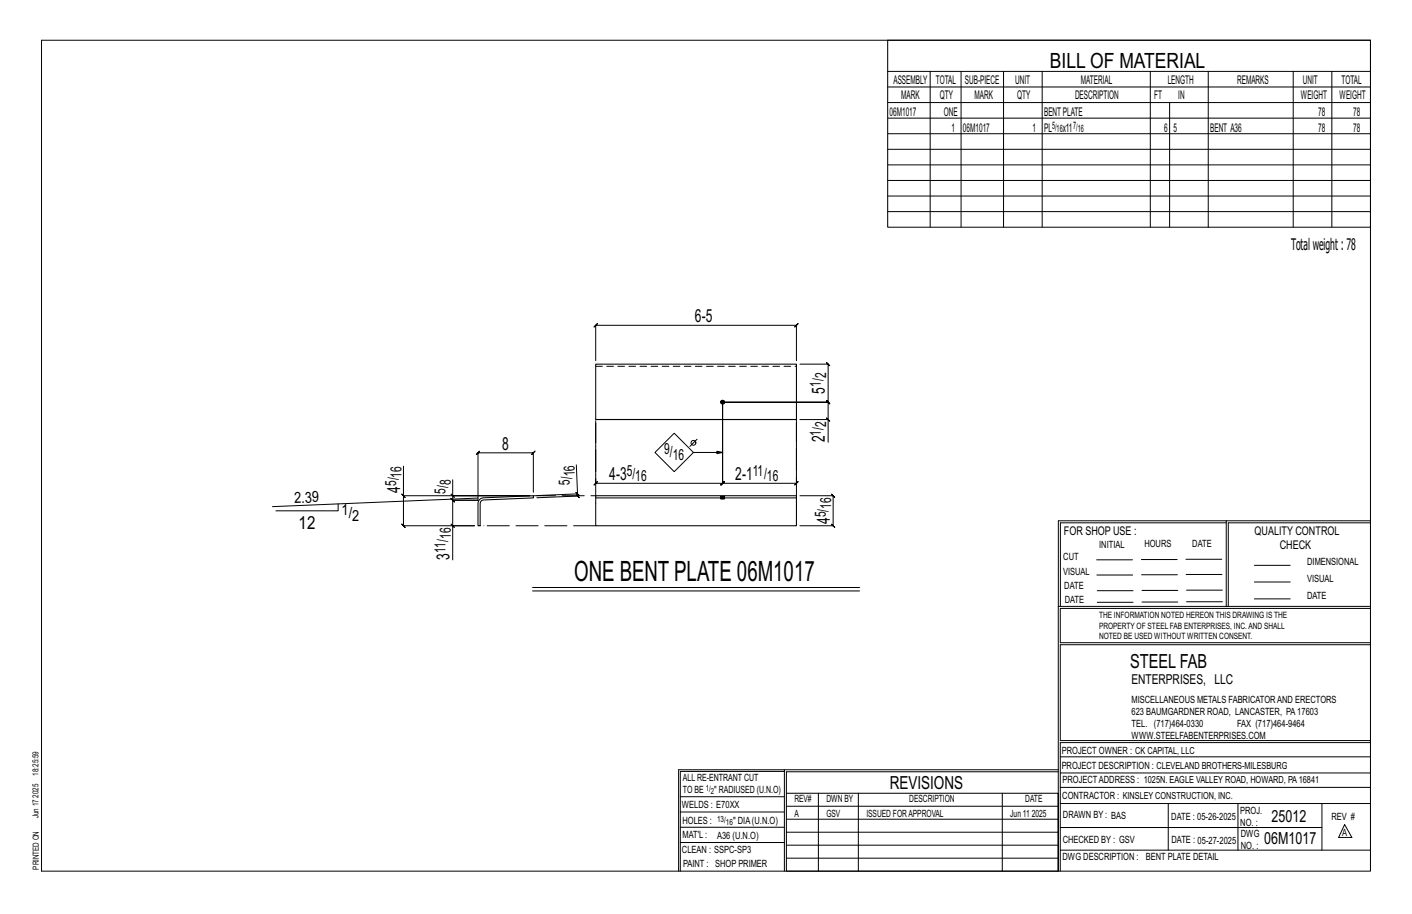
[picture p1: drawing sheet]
<svg xmlns="http://www.w3.org/2000/svg" width="432mm" height="279mm" viewBox="0 0 432 279" stroke-linecap="round" stroke-linejoin="round" font-family="sans-serif">
<defs><g id="words">
<text font-size="8.6" x="175.6" y="177.6">ONE BENT PLATE 06M1017</text>
<text font-size="6.4" x="321.1" y="20.7">BILL OF MATERIAL</text>
<text font-size="5.9" x="345.6" y="204.1">STEEL FAB</text>
<g font-size="5.5">
<text x="212.5" y="98.5">6-5</text>
<text x="252.3" y="120.3" transform="rotate(-90 252.3 120.3)">5</text>
<text x="153.6" y="137.4">8</text>
<text x="252.3" y="135.2" transform="rotate(-90 252.3 135.2)">2</text>
<text x="186.3" y="146.7">4-3</text>
<text x="224.9" y="146.7">2-1</text>
<text x="122.4" y="150.6" transform="rotate(-90 122.4 150.6)">4</text>
<text x="91.3" y="161.8">12</text>
<text x="253.8" y="160.2" transform="rotate(-90 253.8 160.2)">4</text>
<text x="137.5" y="171.1" transform="rotate(-90 137.5 171.1)">3</text>
<text x="272.2" y="241.1">REVISIONS</text>
</g>
<g font-size="5.1">
<text x="388.9" y="251.3">25012</text>
<text x="386.6" y="258.1">06M1017</text>
</g>
<text font-size="4.9" x="394.8" y="76.4">Totalweight : 78</text>
<g font-size="4.7">
<text x="251" y="118.3" transform="rotate(-90 251 118.3)">1/</text>
<text x="252.7" y="115.7" transform="rotate(-90 252.7 115.7)">2</text>
<text x="252.7" y="130.5" transform="rotate(-90 252.7 130.5)">2</text>
<text x="251" y="133.1" transform="rotate(-90 251 133.1)">1/</text>
<text x="203.1" y="138.8">9/</text>
<text x="205.7" y="140.5">16</text>
<text x="121.1" y="148.6" transform="rotate(-90 121.1 148.6)">5/</text>
<text x="122.8" y="146" transform="rotate(-90 122.8 146)">16</text>
<text x="137.9" y="148.4" transform="rotate(-90 137.9 148.4)">8</text>
<text x="174.3" y="148.3" transform="rotate(-92 174.3 148.3)">5/</text>
<text x="175.8" y="145.6" transform="rotate(-92 175.8 145.6)">16</text>
<text x="191.7" y="145.5">5/</text>
<text x="194.3" y="147.2">16</text>
<text x="230.2" y="145.5">11/</text>
<text x="234.5" y="147.2">16</text>
<text x="90" y="153.8" transform="rotate(-2 90 153.8)">2.39</text>
<text x="136.2" y="151" transform="rotate(-90 136.2 151)">5/</text>
<text x="254.2" y="155.5" transform="rotate(-90 254.2 155.5)">16</text>
<text x="104.5" y="157.5">1/</text>
<text x="107.7" y="159.2">2</text>
<text x="252.5" y="158.2" transform="rotate(-90 252.5 158.2)">5/</text>
<text x="137.9" y="164.7" transform="rotate(-90 137.9 164.7)">16</text>
<text x="136.2" y="169.1" transform="rotate(-90 136.2 169.1)">11/</text>
</g>
<text font-size="4.2" x="346" y="209.1">ENTERPRISES, LLC</text>
<g font-size="3.7">
<text x="273.2" y="25.6">ASSEMBLY</text>
<text x="286.2" y="25.6">TOTAL</text>
<text x="295.1" y="25.6">SUB-PIECE</text>
<text x="310.4" y="25.6">UNIT</text>
<text x="330.5" y="25.6">MATERIAL</text>
<text x="357.1" y="25.6">LENGTH</text>
<text x="378.3" y="25.6">REMARKS</text>
<text x="398.4" y="25.6">UNIT</text>
<text x="410.2" y="25.6">TOTAL</text>
<text x="272.1" y="35.5">06M1017</text>
<text x="275.6" y="30.4">MARK</text>
<text x="287.4" y="30.4">QTY</text>
<text x="288.6" y="35.5">ONE</text>
<text x="298" y="30.4">MARK</text>
<text x="311" y="30.4">QTY</text>
<text x="319.3" y="35.5">BENTPLATE</text>
<text x="328.7" y="30.4">DESCRIPTION</text>
<text x="353" y="30.4">FT</text>
<text x="360.3" y="30.4">IN</text>
<text x="397.8" y="30.4">WEIGHT</text>
<text x="403.2" y="35.5">78</text>
<text x="409.6" y="30.4">WEIGHT</text>
<text x="413.8" y="35.5">78</text>
<text x="290.9" y="40.2">1</text>
<text x="294.5" y="40.2">06M1017</text>
<text x="315.8" y="40.2">1</text>
<text x="319.3" y="40.2">PL</text>
<text x="325" y="40.2">x11</text>
<text x="356" y="40.2">6</text>
<text x="358.9" y="40.2">5</text>
<text x="370.1" y="40.2">BENT A36</text>
<text x="403.2" y="40.2">78</text>
<text x="413.8" y="40.2">78</text>
<text x="325.3" y="163.4">FOR SHOP USE :</text>
<text x="383.7" y="163.4">QUALITY CONTROL</text>
<text x="391.4" y="167.8">CHECK</text>
</g>
<g font-size="3.1">
<text x="321.7" y="39.4">5/</text>
<text x="323.1" y="40.5">16</text>
<text x="328.2" y="39.4">7/</text>
<text x="329.6" y="40.5">16</text>
<text x="336.2" y="167.4">INITIAL</text>
<text x="350" y="167.1">HOURS</text>
<text x="364.6" y="167.2">DATE</text>
<text x="325.2" y="171.3">CUT</text>
<text x="399.8" y="172.8">DIMENSIONAL</text>
<text x="325.1" y="175.8">VISUAL</text>
<text x="399.8" y="177.9">VISUAL</text>
<text x="325.5" y="180">DATE</text>
<text x="325.7" y="184.4">DATE</text>
<text x="399.8" y="183.1">DATE</text>
<text x="346" y="215">MISCELLANEOUS METALS FABRICATORAND ERECTORS</text>
<text x="346" y="218.6">623 BAUMGARDNER ROAD, LANCASTER, PA17603</text>
<text x="346" y="225.8">WWW.STEELFABENTERPRISES.COM</text>
<text x="346" y="222.2">TEL. (717)464-0330</text>
<text x="378.3" y="222.2">FAX (717)464-9464</text>
<text x="324.7" y="230.5">PROJECT OWNER : CK CAPITAL, LLC</text>
<text x="208.8" y="238.8">ALL RE-ENTRANT CUT</text>
<text x="324.7" y="235.1">PROJECT DESCRIPTION : CLEVELAND BROTHERS-MILESBURG</text>
<text x="324.9" y="239.5">PROJECTADDRESS : 1025N. EAGLE VALLEY ROAD, HOWARD, PA16841</text>
<text x="208.8" y="242.5">TO BE</text>
<text x="218.4" y="242.5">&quot; RADIUSED (U.N.O)</text>
<text x="242.9" y="245.3">REV#</text>
<text x="252.7" y="245.3">DWN BY</text>
<text x="278.1" y="245.3">DESCRIPTION</text>
<text x="313.5" y="245.3">DATE</text>
<text x="324.9" y="244.2">CONTRACTOR : KINSLEY CONSTRUCTION, INC.</text>
<text x="208.5" y="247">WELDS : E70XX</text>
<text x="208.7" y="251.7">HOLES :</text>
<text x="224.2" y="251.8">&quot; DIA(U.N.O)</text>
<text x="242.9" y="249.9">A</text>
<text x="252.7" y="249.9">GSV</text>
<text x="264.9" y="249.9">ISSUED FORAPPROVAL</text>
<text x="309" y="249.9">Jun 11</text>
<text x="315.5" y="249.9">2025</text>
<text x="325.1" y="250">DRAWN BY : BAS</text>
<text x="358.2" y="250.5">DATE : 05-26-2025</text>
<text x="379.3" y="248.9">PROJ.</text>
<text x="407.2" y="250.5">REV #</text>
<text x="208.7" y="256.3">MAT'L :</text>
<text x="219.3" y="256.4">A36 (U.N.O)</text>
<text x="325" y="257.6">CHECKED BY : GSV</text>
<text x="358.3" y="257.7">DATE : 05-27-2025</text>
<text x="379.3" y="252.5">NO. :</text>
<text x="379.5" y="255.9">DWG</text>
<text x="410.5" y="255.5">A</text>
<text x="208.6" y="260.7">CLEAN : SSPC-SP3</text>
<text x="324.9" y="262.9">DWG DESCRIPTION :</text>
<text x="350.4" y="263">BENT PLATE DETAIL</text>
<text x="379.5" y="259.5">NO. :</text>
<text x="208.9" y="265">PAINT : SHOP PRIMER</text>
</g>
<g font-size="2.7">
<text x="336.1" y="189">THE INFORMATION NOTED HEREON THIS DRAWING IS THE</text>
<text x="336.1" y="195.4">NOTED BE USED WITHOUT WRITTEN CONSENT.</text>
<text x="336.1" y="192.2">PROPERTY OF STEEL FAB ENTERPRISES, INC.AND SHALL</text>
</g>
<g font-size="2.6">
<text x="215.9" y="241.8">1/</text>
<text x="217.4" y="242.7">2</text>
<text x="219.3" y="251.1">13/</text>
<text x="222" y="252.1">16</text>
</g>
<g font-size="2.5">
<text x="11.7" y="237.1" transform="rotate(-90 11.7 237.1)">18:25:59</text>
<text x="11.8" y="243.8" transform="rotate(-90 11.8 243.8)">2025</text>
<text x="11.8" y="250.1" transform="rotate(-90 11.8 250.1)">Jun 17</text>
<text x="11.9" y="265.8" transform="rotate(-90 11.9 265.8)">PRINTED ON</text>
</g>
</g></defs>
<g fill="none" stroke="#000" stroke-width=".31">
<path d="M12.7 12.3h406.4v254h-406.4zM271.5 12.3h147.6v57.2h-147.6zM271.5 21.8h147.6M271.5 26.6h147.6M271.5 31.4h147.6M271.5 36.1h147.6M284.5 21.8v47.7M293.9 21.8v47.7M306.9 21.8v47.7M318.7 21.8v47.7M351.8 21.8v47.7M357.7 31.4v38.1"/>
<path d="M369.5 21.8v47.7M395.5 21.8v47.7M407.3 21.8v47.7M271.5 40.9h147.6M271.5 45.6h147.6M271.5 50.4h147.6M271.5 55.2h147.6M271.5 59.9h147.6M271.5 64.7h147.6M182.2 110.3v-10.9l-.5 .5 1-1-.5 .5h61.4l-.5 .5 1-1-.5 .5v10.9M244.6 111.3h8.7l-.5-.5 1 1-.5-.5v11.7l-.5-.5 1 1-.5-.5h-32.3h32.3l-.5-.5 1 1-.5-.5v5.3M182.2 129.3v18.4l-.5 .5 1-1-.5 .5h38.8l-.5 .5 1-1-.5 .5v-24.7v24.7l-.5 .5 1-1-.5 .5h22.6l-.5 .5 1-1-.5 .5v-18.4"/>
<path d="M212.1 138.3l-5.9 5.9-5.9-5.9 5.9-5.9 5.9 5.9h8.9l-1.8 .4v-.8l1.8 .4M213.2 134.3l-2.2 2.2M244.6 128.3h8.7v6.9M252.8 127.8l1 1zM103.4 154v2.2h-19M122.9 151l1 1zM123.4 151.5v9.2l-.5-.5 1 1-.5-.5h21.7h-6.7v10.4M123.4 142.5v9h38.6h-23.6v-4.8M137.9 151l1 1zM138.4 151.5v1.4l-.5-.5 1 1-.5-.5h7.8h-7.8l-.5-.5 1 1-.5-.5v7.8M146.2 152.2l-62.9 2.7M163.1 150.5v-12.1l.5-.5-1 1 .5-.5h-16.9l.5-.5-1 1 .5-.5v14.4"/>
<path d="M176.1 150.5l1 1zM176.2 142.1l.4 8.9-12.4 .5M176.6 151v.6l-.5-.4 1.1 .9-.6-.5-12.4 .6M244.6 151.5h10.2l-.5-.5 1 1-.5-.5v9.2l-.5-.5 1 1-.5-.5h-10.2M375 159.8h-50.7v25.6M375 159.2h-51.3l-.1 107.1M419.1 159.2h-44.1v26.2M419.1 159.8h-43.5v25.6M137.9 160.2l1 1zM162.9 179.6h100M335.4 171.1h10.9M335.4 175.8h11"/>
<path d="M349 171h11M349.1 175.7h11M362.7 171h10.9M362.7 175.6h11M383.6 172.8h11M383.6 177.9h11M162.9 180.6h100M323.7 185.4h95.4M335.5 184.1h11M335.5 180.6h11M349.2 184h11M349.2 180.5h11"/>
<path d="M362.9 180.4h10.9M362.9 184h10.9M383.6 183.1h11M419.1 186h-94.9v10.5h94.9M419.1 197.1h-94.9v29.3h94.9v.6h-94.9v39.3M239.9 235.8h-31.9v30.5M239.9 235.3h-32.4v31M323.6 235.3h-83.7v31M323.6 235.9h-83.1v6.6M324.2 236.3h94.9M324.2 231.4h94.9M208 252.9h31.9"/>
<path d="M208 257.5h31.9M208 243.6h31.9M208 248.2h31.9M240.5 242.5h83.1v23.8h-83.1zM240.5 258.4h83.1M240.5 254.4h83.1M240.5 250.4h83.1M240.5 246.5h83.1M250.3 242.5v23.8M262.5 242.5v23.8M306.5 242.5v23.8M324.2 253h80.1"/>
<path d="M324.2 245.6h94.9M324.2 259.9h94.9M324.2 240.7h94.9M357.3 245.6v14.3M378.6 245.6v14.3M404.3 245.6v14.3M411.2 252.1l2.2 3.9h-4zM240.5 262.3h83.1"/>
<circle cx="212.1" cy="135.4" r=".74"/>
</g>
<g fill="#000" stroke="#000" stroke-width=".31">
<path d="M220.4 152.4h1.2z"/>
<circle cx="221" cy="123" r=".6"/>
</g>
<path d="M182.2 111.3h61.4v16.9h-61.4zM182.2 128.2h61.4M146.7 152.7l1.1-.5 15.3-.7v.7l-15.8 .8-.5 .9v6.8h-.6v-6.8zM182.2 151.5h61.4v.7h-61.4zM182.2 152.2v8.5h61.4v-8.5M220.4 152.4h1.1" fill="none" stroke="#000" stroke-width=".32"/>
<g fill="none" stroke="#000" stroke-width=".31" stroke-dasharray="2 1.4">
<path d="M182.2 112h61.4M220.4 151.8v.6M220.4 151.7h.2M220.6 152.5v-.8h.2M220.8 152.5v-.8h.2v.8M220.8 151.8h-.4v.6M221 151.7h.2v.8M221.2 151.7h.2v.8M221.4 151.7l.2 .1v.6M221.5 151.7v.7M221.6 151.8h-.8"/>
<circle cx="221" cy="123" r=".6"/>
</g>
<path d="M243.6 128.3v23.2M163.1 151.5h19.1v-23.2M182.2 160.7h-35.4" fill="none" stroke="#000" stroke-width=".31" stroke-dasharray="6.8 1 0 1"/>
<use href="#words"/>
</svg>
